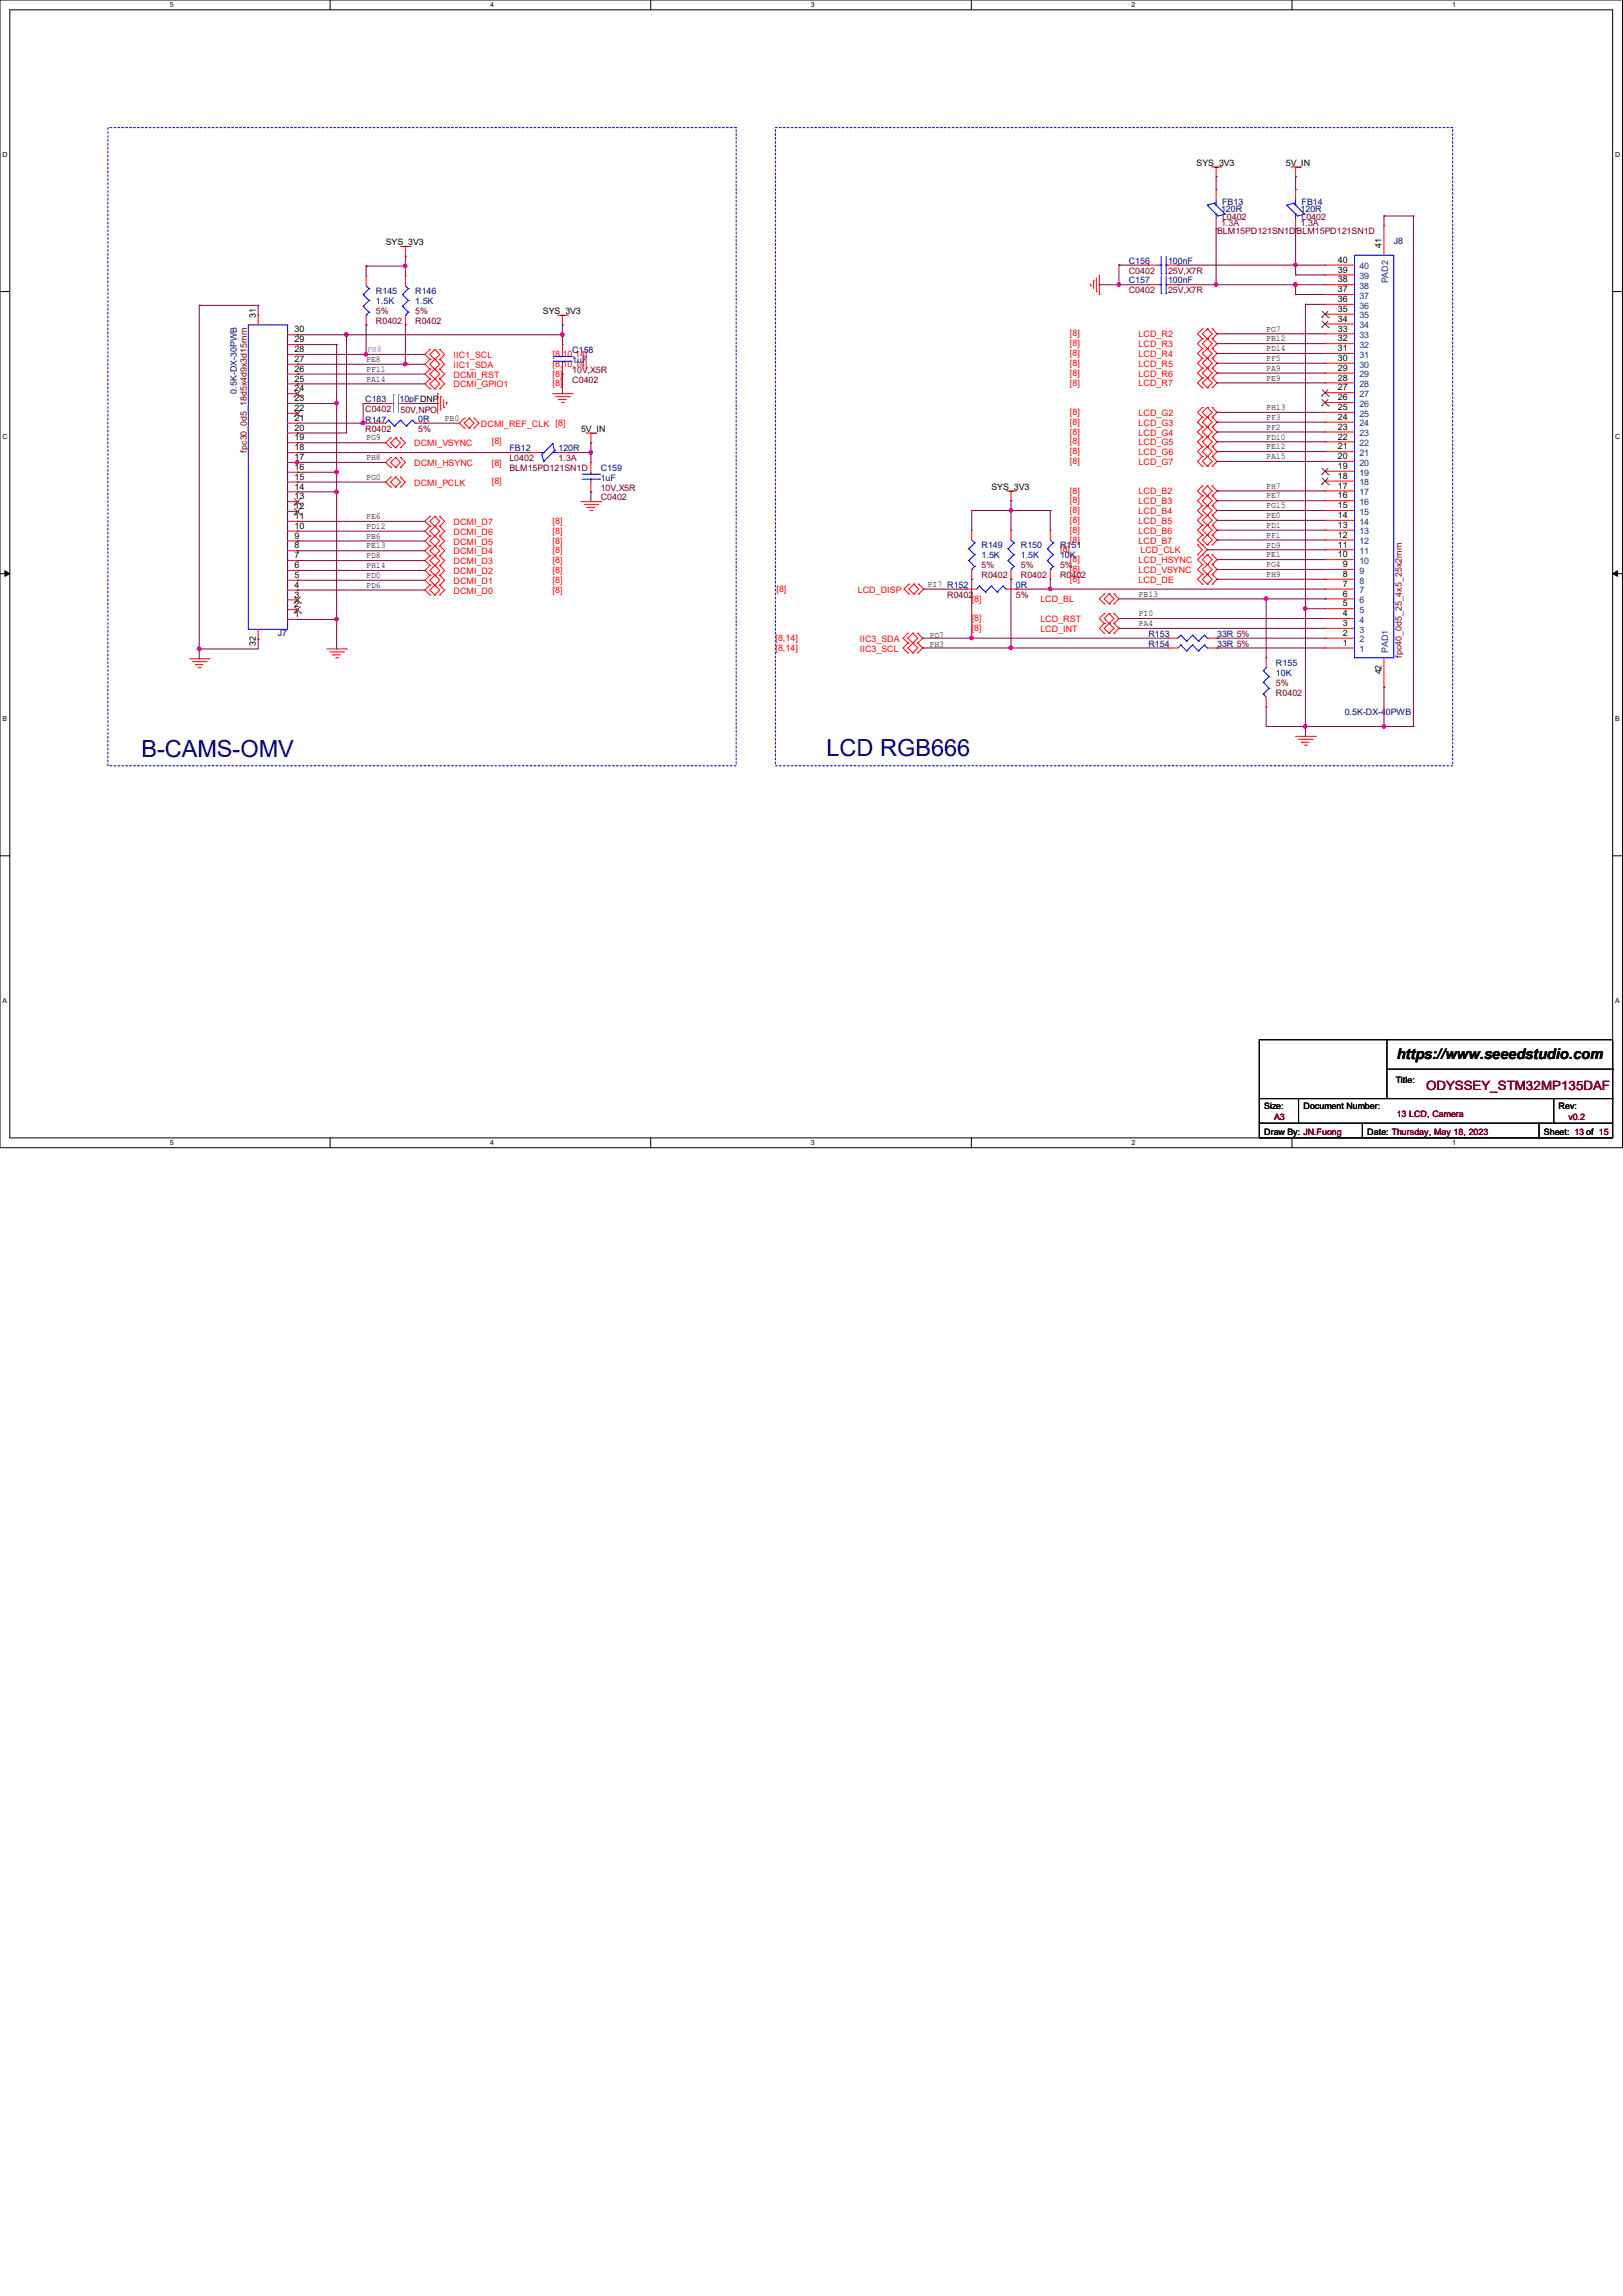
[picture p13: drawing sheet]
<svg xmlns="http://www.w3.org/2000/svg" width="210mm" height="297mm" viewBox="0 0 210 297" stroke-linecap="round" stroke-linejoin="round" font-family="sans-serif">
<defs><g id="words">
<g font-size="3" fill="#000080">
<text x="18.3" y="97.9">B-CAMS-OMV</text>
<text x="106.9" y="97.7">LCD RGB666</text>
</g>
<text font-size="1.9" x="180.7" y="137">https://www.seeedstudio.com</text>
<text font-size="1.7" fill="#800000" x="184.5" y="141.1">ODYSSEY_STM32MP135DAF</text>
<g font-size="1.1">
<text x="154.8" y="21.4">SYS_3V3</text>
<text x="166.4" y="21.4">5V_IN</text>
<text x="49.9" y="31.7">SYS_3V3</text>
<text x="173.1" y="35.3">39</text>
<text x="173.1" y="34">40</text>
<text x="178.8" y="32.1" transform="rotate(-90 178.8 32.1)">41</text>
<text x="33.1" y="41.1" transform="rotate(-90 33.1 41.1)">31</text>
<text x="70.2" y="40.6">SYS_3V3</text>
<text x="173.1" y="41.6">34</text>
<text x="173.1" y="40.3">35</text>
<text x="173.1" y="39.1">36</text>
<text x="173.1" y="37.8">37</text>
<text x="173.1" y="36.5">38</text>
<text x="38.1" y="46.8">27</text>
<text x="38.1" y="45.6">28</text>
<text x="38.1" y="44.3">29</text>
<text x="38.1" y="43">30</text>
<text x="47.4" y="46.8">PE8</text>
<text x="163.8" y="42.9">PG7</text>
<text x="163.8" y="44.2">PB12</text>
<text x="163.8" y="45.4">PD14</text>
<text x="163.8" y="46.7">PF5</text>
<text x="163.8" y="48">PA9</text>
<text x="173.1" y="48">29</text>
<text x="173.1" y="46.7">30</text>
<text x="173.1" y="45.4">31</text>
<text x="173.1" y="44.2">32</text>
<text x="173.1" y="42.9">33</text>
<text x="38.1" y="49.4">25</text>
<text x="38.1" y="48.1">26</text>
<text x="38.1" y="53.2">22</text>
<text x="38.1" y="51.9">23</text>
<text x="38.1" y="50.6">24</text>
<text x="47.4" y="48.1">PF11</text>
<text x="47.4" y="49.4">PA14</text>
<text x="163.8" y="49.2">PE9</text>
<text x="163.8" y="53">PH13</text>
<text x="173.1" y="53">25</text>
<text x="173.1" y="51.8">26</text>
<text x="173.1" y="50.5">27</text>
<text x="173.1" y="49.2">28</text>
<text x="38.1" y="59.5">17</text>
<text x="38.1" y="57">19</text>
<text x="38.1" y="55.7">20</text>
<text x="38.1" y="54.4">21</text>
<text x="38.1" y="58.3">18</text>
<text x="47.4" y="59.5">PH8</text>
<text x="47.4" y="57">PG9</text>
<text x="57.5" y="54.4">PB0</text>
<text x="75.2" y="55.8">5V_IN</text>
<text x="163.8" y="54.3">PF3</text>
<text x="163.8" y="56.9">PD10</text>
<text x="163.8" y="58.1">PE12</text>
<text x="163.8" y="55.6">PF2</text>
<text x="163.8" y="59.4">PA15</text>
<text x="173.1" y="59.4">20</text>
<text x="173.1" y="58.1">21</text>
<text x="173.1" y="56.9">22</text>
<text x="173.1" y="55.6">23</text>
<text x="173.1" y="54.3">24</text>
<text x="38.1" y="65.9">12</text>
<text x="38.1" y="64.6">13</text>
<text x="38.1" y="63.3">14</text>
<text x="38.1" y="62.1">15</text>
<text x="38.1" y="60.8">16</text>
<text x="47.4" y="62.1">PG0</text>
<text x="128.3" y="63.3">SYS_3V3</text>
<text x="163.8" y="64.5">PE7</text>
<text x="163.8" y="65.7">PG15</text>
<text x="163.8" y="63.2">PH7</text>
<text x="173.1" y="65.7">15</text>
<text x="173.1" y="64.5">16</text>
<text x="173.1" y="63.2">17</text>
<text x="173.1" y="61.9">18</text>
<text x="173.1" y="60.7">19</text>
<text x="38.1" y="71">8</text>
<text x="38.1" y="69.7">9</text>
<text x="38.1" y="68.4">10</text>
<text x="38.1" y="67.1">11</text>
<text x="47.4" y="68.4">PD12</text>
<text x="47.4" y="71">PE13</text>
<text x="47.4" y="67.1">PE6</text>
<text x="47.4" y="69.7">PB6</text>
<text x="163.8" y="68.3">PD1</text>
<text x="163.8" y="67">PE0</text>
<text x="163.8" y="69.6">PF1</text>
<text x="163.8" y="70.8">PD9</text>
<text x="173.1" y="70.8">11</text>
<text x="173.1" y="69.6">12</text>
<text x="173.1" y="68.3">13</text>
<text x="173.1" y="67">14</text>
<text x="38.1" y="77.3">3</text>
<text x="38.1" y="74.8">5</text>
<text x="38.1" y="72.2">7</text>
<text x="38.1" y="73.5">6</text>
<text x="38.1" y="76">4</text>
<text x="47.4" y="76">PD6</text>
<text x="47.4" y="74.8">PD0</text>
<text x="47.4" y="72.2">PD8</text>
<text x="47.4" y="73.5">PH14</text>
<text x="120" y="75.9">PI7 R152</text>
<text x="147.3" y="77.2">PB13</text>
<text x="163.8" y="74.6">PH9</text>
<text x="163.8" y="72.1">PE1</text>
<text x="163.8" y="73.4">PG4</text>
<text x="173.1" y="72.1">10</text>
<text x="173.7" y="77.2">6</text>
<text x="173.7" y="75.9">7</text>
<text x="173.7" y="74.6">8</text>
<text x="173.7" y="73.4">9</text>
<text x="33.1" y="83.6" transform="rotate(-90 33.1 83.6)">32</text>
<text x="38.1" y="79.8">1</text>
<text x="38.1" y="78.6">2</text>
<text x="120.3" y="83.7">PH3</text>
<text x="120.3" y="82.5">PD7</text>
<text x="147.3" y="79.7">PI0</text>
<text x="147.3" y="81">PA4</text>
<text x="173.7" y="83.5">1</text>
<text x="173.7" y="82.3">2</text>
<text x="173.7" y="81">3</text>
<text x="173.7" y="79.7">4</text>
<text x="173.7" y="78.4">5</text>
<text x="178.8" y="87.2" transform="rotate(-90 178.8 87.2)">42</text>
<text x="163.6" y="143.5">Size:</text>
<text x="168.7" y="143.5">Document Number:</text>
<text x="180.6" y="140">Title:</text>
<text x="201.7" y="143.5">Rev:</text>
<text x="163.6" y="146.8">Draw By: JN.Fuong</text>
<text x="176.9" y="146.8">Date: Thursday, May 18, 2023</text>
<text x="199.8" y="146.8">Sheet: 13 of 15</text>
</g>
<g font-size="1.1" fill="#000080">
<text x="158" y="27.4">120R</text>
<text x="158.1" y="26.5">FB13</text>
<text x="168.3" y="27.4">120R</text>
<text x="168.4" y="26.5">FB14</text>
<text x="146" y="34.1">C156</text>
<text x="151.1" y="34.1">100nF</text>
<text x="180.3" y="31.6">J8</text>
<text x="48.6" y="38.1">R145</text>
<text x="48.6" y="39.3">1.5K</text>
<text x="53.7" y="38.1">R146</text>
<text x="53.7" y="39.3">1.5K</text>
<text x="146" y="36.7">C157</text>
<text x="151.1" y="36.7">100nF</text>
<text x="74" y="45.7">C158</text>
<text x="74" y="46.9">1uF</text>
<text x="30.6" y="50.9" transform="rotate(-90 30.6 50.9)">0.5K-DX-30PWB</text>
<text x="47.2" y="52">C183</text>
<text x="51.7" y="52">10pFDNP</text>
<text x="47.2" y="54.7">R147</text>
<text x="54.1" y="54.6">0R</text>
<text x="65.9" y="58.4">FB12</text>
<text x="72.3" y="58.4">120R</text>
<text x="77.7" y="60.9">C159</text>
<text x="77.7" y="62.2">1uF</text>
<text x="127" y="71">R149</text>
<text x="132.1" y="71">R150</text>
<text x="137.2" y="71">R151</text>
<text x="127" y="72.2">1.5K</text>
<text x="131.4" y="76">0R</text>
<text x="132.1" y="72.2">1.5K</text>
<text x="137.2" y="72.2">10K</text>
<text x="35.9" y="82.3">J7</text>
<text x="148.6" y="82.4">R153</text>
<text x="148.6" y="83.7">R154</text>
<text x="157.5" y="82.4">33R 5%</text>
<text x="157.5" y="83.7">33R 5%</text>
<text x="165.1" y="86.2">R155</text>
<text x="165.1" y="87.5">10K</text>
<text x="174" y="92.5">0.5K-DX-4</text>
<text x="179.3" y="92.5">0PWB</text>
</g>
<g font-size="1.1" fill="#800040">
<text x="158" y="29.3">1.3A</text>
<text x="168.3" y="29.3">1.3A</text>
<text x="72.3" y="59.6">1.3A</text>
</g>
<g font-size="1.1" fill="#800000">
<text x="158.1" y="28.4">L0402</text>
<text x="168.4" y="28.4">L0402</text>
<text x="146" y="35.4">C0402</text>
<text x="151.1" y="35.4">25V,X7R</text>
<text x="157.5" y="30.3">BLM15PD121SN1D</text>
<text x="167.8" y="30.3">BLM15PD121SN1D</text>
<text x="48.6" y="40.6">5%</text>
<text x="48.6" y="41.9">R0402</text>
<text x="53.7" y="40.6">5%</text>
<text x="53.7" y="41.9">R0402</text>
<text x="146" y="37.9">C0402</text>
<text x="151.1" y="37.9">25V,X7R</text>
<text x="47.2" y="53.3">C0402</text>
<text x="51.8" y="53.4">50V,NPO</text>
<text x="74" y="49.5">C0402</text>
<text x="74" y="48.2">10V,X5R</text>
<text x="31.9" y="58.5" transform="rotate(-90 31.9 58.5)">fpc30_0d5_18d5x4d9x3d15mm</text>
<text x="47.2" y="55.8">R0402</text>
<text x="54.1" y="55.8">5%</text>
<text x="65.9" y="59.6">L0402</text>
<text x="65.9" y="60.9">BLM15PD121SN1D</text>
<text x="77.7" y="64.7">C0402</text>
<text x="77.7" y="63.5">10V,X5R</text>
<text x="122.6" y="77.3">R0402</text>
<text x="127" y="73.5">5%</text>
<text x="127" y="74.8">R0402</text>
<text x="131.4" y="77.3">5%</text>
<text x="132.1" y="73.5">5%</text>
<text x="132.1" y="74.8">R0402</text>
<text x="137.2" y="73.5">5%</text>
<text x="137.2" y="74.8">R0402</text>
<text x="165.1" y="88.7">5%</text>
<text x="181.4" y="85.1" transform="rotate(-90 181.4 85.1)">fpc40_0d5_25_4x5_25x2mm</text>
<text x="165.1" y="90">R0402</text>
<text x="164.8" y="144.9">A3</text>
<text x="180.7" y="144.5">13 LCD, Camera</text>
<text x="202.9" y="144.9">v0.2</text>
</g>
<g font-size="1.1" fill="#004080">
<text x="175.9" y="34.8">40</text>
<text x="175.9" y="41.2">35</text>
<text x="175.9" y="39.9">36</text>
<text x="175.9" y="38.7">37</text>
<text x="175.9" y="37.4">38</text>
<text x="175.9" y="36.1">39</text>
<text x="179.6" y="36.7" transform="rotate(-90 179.6 36.7)">PAD2</text>
<text x="175.9" y="47.5">30</text>
<text x="175.9" y="46.3">31</text>
<text x="175.9" y="45">32</text>
<text x="175.9" y="43.7">33</text>
<text x="175.9" y="42.5">34</text>
<text x="175.9" y="53.9">25</text>
<text x="175.9" y="52.6">26</text>
<text x="175.9" y="51.4">27</text>
<text x="175.9" y="50.1">28</text>
<text x="175.9" y="48.8">29</text>
<text x="175.9" y="59">21</text>
<text x="175.9" y="57.7">22</text>
<text x="175.9" y="56.4">23</text>
<text x="175.9" y="55.2">24</text>
<text x="175.9" y="65.3">16</text>
<text x="175.9" y="64.1">17</text>
<text x="175.9" y="62.8">18</text>
<text x="175.9" y="61.5">19</text>
<text x="175.9" y="60.2">20</text>
<text x="175.9" y="71.7">11</text>
<text x="175.9" y="70.4">12</text>
<text x="175.9" y="69.1">13</text>
<text x="175.9" y="67.9">14</text>
<text x="175.9" y="66.6">15</text>
<text x="175.9" y="72.9">10</text>
<text x="175.9" y="76.8">7</text>
<text x="175.9" y="75.5">8</text>
<text x="175.9" y="74.2">9</text>
<text x="175.9" y="83.1">2</text>
<text x="175.9" y="81.8">3</text>
<text x="175.9" y="80.6">4</text>
<text x="175.9" y="79.3">5</text>
<text x="175.9" y="78">6</text>
<text x="175.9" y="84.4">1</text>
<text x="179.6" y="84.5" transform="rotate(-90 179.6 84.5)">PAD1</text>
</g>
<text font-size="1.1" fill="#8000ff" x="47.5" y="45.6">PB8</text>
<g font-size="1.1" fill="#f00">
<text x="58.7" y="46.3">IIC1_SCL</text>
<text x="58.7" y="47.6">IIC1_SDA</text>
<text x="71.5" y="46.2">[8,10,14]</text>
<text x="71.5" y="47.5">[8,10,14]</text>
<text x="138.4" y="43.5">[8]</text>
<text x="138.4" y="44.8">[8]</text>
<text x="138.4" y="46.1">[8]</text>
<text x="138.4" y="47.3">[8]</text>
<text x="147.3" y="43.6">LCD_R2</text>
<text x="147.3" y="44.9">LCD_R3</text>
<text x="147.3" y="46.2">LCD_R4</text>
<text x="147.3" y="47.5">LCD_R5</text>
<text x="58.7" y="48.9">DCMI_RST</text>
<text x="58.7" y="50.1">DCMI_GPIO1</text>
<text x="71.5" y="48.7">[8]</text>
<text x="71.5" y="50">[8]</text>
<text x="138.4" y="48.6">[8]</text>
<text x="138.4" y="49.9">[8]</text>
<text x="138.4" y="53.7">[8]</text>
<text x="147.3" y="48.7">LCD_R6</text>
<text x="147.3" y="50">LCD_R7</text>
<text x="147.3" y="53.8">LCD_G2</text>
<text x="53.6" y="57.7">DCMI_VSYNC</text>
<text x="62.2" y="55.2">DCMI_REF_CLK [8]</text>
<text x="63.6" y="57.5">[8]</text>
<text x="138.4" y="54.9">[8]</text>
<text x="138.4" y="56.2">[8]</text>
<text x="138.4" y="57.5">[8]</text>
<text x="138.4" y="58.8">[8]</text>
<text x="147.3" y="55.1">LCD_G3</text>
<text x="147.3" y="56.3">LCD_G4</text>
<text x="147.3" y="57.6">LCD_G5</text>
<text x="147.3" y="58.9">LCD_G6</text>
<text x="53.6" y="62.8">DCMI_PCLK</text>
<text x="53.6" y="60.3">DCMI_HSYNC</text>
<text x="63.6" y="62.6">[8]</text>
<text x="63.6" y="60.3">[8]</text>
<text x="138.4" y="60">[8]</text>
<text x="138.4" y="63.8">[8]</text>
<text x="138.4" y="65.1">[8]</text>
<text x="147.3" y="60.2">LCD_G7</text>
<text x="147.3" y="64">LCD_B2</text>
<text x="147.3" y="65.2">LCD_B3</text>
<text x="58.7" y="67.9">DCMI_D7</text>
<text x="58.7" y="69.2">DCMI_D6</text>
<text x="58.7" y="70.4">DCMI_D5</text>
<text x="58.7" y="71.7">DCMI_D4</text>
<text x="71.5" y="67.8">[8]</text>
<text x="71.5" y="69">[8]</text>
<text x="71.5" y="70.3">[8]</text>
<text x="71.5" y="71.6">[8]</text>
<text x="137.2" y="71.5">[8]</text>
<text x="138.4" y="66.4">[8]</text>
<text x="138.4" y="67.6">[8]</text>
<text x="138.4" y="68.9">[8]</text>
<text x="138.4" y="70.2">[8]</text>
<text x="147.3" y="66.5">LCD_B4</text>
<text x="147.3" y="67.8">LCD_B5</text>
<text x="147.3" y="69">LCD_B6</text>
<text x="147.3" y="70.3">LCD_B7</text>
<text x="147.6" y="71.6">LCD_CLK</text>
<text x="58.7" y="73">DCMI_D3</text>
<text x="58.7" y="74.3">DCMI_D2</text>
<text x="58.7" y="75.5">DCMI_D1</text>
<text x="58.7" y="76.8">DCMI_D0</text>
<text x="71.5" y="72.9">[8]</text>
<text x="71.5" y="74.1">[8]</text>
<text x="71.5" y="75.4">[8]</text>
<text x="71.5" y="76.7">[8]</text>
<text x="100.5" y="76.5">[8]</text>
<text x="111" y="76.7">LCD_DISP</text>
<text x="125.7" y="77.8">[</text>
<text x="126.1" y="77.8">8]</text>
<text x="134.6" y="77.9">LCD_BL</text>
<text x="138.4" y="72.7">[8]</text>
<text x="138.4" y="74">[8]</text>
<text x="138.4" y="75.3">[8]</text>
<text x="147.3" y="72.9">LCD_HSYNC</text>
<text x="147.3" y="74.1">LCD_VSYNC</text>
<text x="147.3" y="75.4">LCD_DE</text>
<text x="100.3" y="82.9">[</text>
<text x="100.7" y="82.9">8,14]</text>
<text x="111.3" y="83">IIC3_SDA</text>
<text x="125.7" y="80.3">[</text>
<text x="125.7" y="81.6">[</text>
<text x="126.1" y="80.3">8]</text>
<text x="126.1" y="81.6">8]</text>
<text x="134.6" y="80.5">LCD_RST</text>
<text x="134.6" y="81.7">LCD_INT</text>
<text x="100.3" y="84.2">[</text>
<text x="100.7" y="84.2">8,14]</text>
<text x="111.3" y="84.3">IIC3_SCL</text>
</g>
<g font-size=".9">
<text x="22" y=".9">5</text>
<text x="63.4" y=".9">4</text>
<text x="104.9" y=".9">3</text>
<text x="146.4" y=".9">2</text>
<text x="187.9" y=".9">1</text>
<text x=".3" y="20.3">D</text>
<text x="209" y="20.3">D</text>
<text x=".3" y="56.7">C</text>
<text x="209" y="56.7">C</text>
<text x=".3" y="93.2">B</text>
<text x="209" y="93.2">B</text>
<text x=".3" y="129.7">A</text>
<text x="209" y="129.7">A</text>
<text x="22" y="148.1">5</text>
<text x="63.4" y="148.1">4</text>
<text x="104.9" y="148.1">3</text>
<text x="146.4" y="148.1">2</text>
<text x="187.9" y="148.1">1</text>
</g>
</g></defs>
<g fill="none" stroke="#000" stroke-width=".13">
<path d="M0 0h209.9v148.5h-209.9zM1.3 1.3h207.4v145.9h-207.4zM42.7 0v1.3M84.2 0v1.3M125.7 0v1.3M167.2 0v1.3M0 37.7h1.3M208.7 37.7h1.2M0 74.2h1.3M.6 73.8l.7 .4-.7 .3zM208.7 74.2l.6-.4v.7zM208.7 74.2h1.2"/>
<path d="M0 110.7h1.3M208.7 110.7h1.2M162.9 134.5h45.8v12.7h-45.8zM179.5 134.5h.1M179.5 134.5v7.6M179.5 138.3h29.2M208.7 138.3h.1M42.7 147.2v1.3M84.2 147.2v1.3M125.7 147.2v1.3M162.9 145.3h.1M162.9 145.3h45.8"/>
<path d="M162.9 142.1h45.8M167.2 147.2v1.3M168 145.3h.1M168 142.1v3.2M176.3 147.2h.1M176.3 145.3v1.9M199.1 147.2h.1M199.1 145.3v1.9M201 145.3h.1M201 142.1v3.2M208.7 142.1h.1"/>
</g>
<path d="M.6 73.8l.7 .4-.7 .3zM208.7 74.2l.6-.4v.7z" fill="#000"/>
<path d="M14 16.5h81.2v82.6h-81.2zM100.3 16.5h87.7v82.6h-87.7z" fill="none" stroke="#00f" stroke-width=".13" stroke-dasharray=".3 .3"/>
<g fill="none" stroke="#f00" stroke-width=".13">
<path d="M47.4 35.7h.1M47.4 35.7v1.3M51.8 31.9h1.3M52.5 33.1h.1M52.5 35.7h.1M52.5 31.9v1.2M52.5 35.7v1.3M53.1 31.9h.1M141.1 37h.1M141.1 36.7v.3M141.5 36.3h.1M141.5 36.3v1"/>
<path d="M141.9 37.7h.1M141.9 35.9v1.8M142.2 38.1h.1M142.2 35.6v2.5M148.6 34.3h.1M148.6 36.8h.1M148.6 34.3h1.3M148.6 36.8h1.3M151.1 34.3h1.3M151.1 36.8h1.3M152.4 34.3h.1M152.4 36.8h.1"/>
<path d="M156.7 21.6h1.3M157.4 22.9h.1M157.4 29.6h.1M157.4 24.5h.1M157.4 21.6v1.3M157.4 24.5v1.3M157.4 28.3v1.3M158 21.6h.1M167 21.6h1.3M167.6 22.9h.1M167.6 29.6h.1M167.6 24.5h.1"/>
<path d="M167.6 21.6v1.3M167.6 24.5v1.3M167.6 28.3v1.3M168.3 21.6h.1M171.4 39.4h.1M171.4 38.1h.1M171.4 36.8h.1M171.4 35.6h.1M171.4 34.3h.1M171.4 34.3h3.9M171.4 36.8h3.9M171.4 39.4h3.9"/>
<path d="M171.4 38.1h3.9M171.4 35.6h3.9M179.1 29.2h.1M179.1 29.2v3.8M33.4 40.8h.1M33.4 40.8v1.2M37.2 50.9h1.3M37.2 56h1.3M37.2 52.2h1.3M37.2 58.5h1.3M37.2 49.7h1.3M37.2 48.4h1.3"/>
<path d="M37.2 59.8h1.3M37.2 57.3h1.3M37.2 54.7h1.3M37.2 53.5h1.3M37.2 47.1h1.3M37.2 45.8h1.3M37.2 44.6h1.3M37.2 43.3h1.3M38.5 49.7h.1M38.5 48.4h.1M38.5 59.8h.1M38.5 57.3h.1"/>
<path d="M38.5 56h.1M38.5 54.7h.1M38.5 58.5h.1M38.5 53.5h.1M38.5 52.2h.1M38.5 50.9h.1M38.5 47.1h.1M38.5 45.8h.1M38.5 44.6h.1M38.5 43.3h.1M47.4 42h.1M47.4 40.8v1.2"/>
<path d="M48.6 54.7h.1M48.6 54.7h1.3M49.4 52.2h.1M49.4 52.2h1.3M50.5 59.2h.1M50.5 56.6h.1M50.5 57.9h.1M50.5 56.6l-.6 .7 .6 .6M50.5 59.2l-.6 .6 .6 .7M51.2 59.2h.1M51.2 57.9h.1M51.2 56.6h.1"/>
<path d="M51.2 59.2l-.7 .6 .7 .7M51.2 59.2l.6 .6-.6 .7M51.2 56.6l-.7 .7 .7 .6M51.2 56.6l.6 .7-.6 .6M51.8 59.2h.1M51.8 56.6h.1M51.8 57.9h.1M51.8 59.2l.7 .6-.7 .7M51.8 56.6l.7 .7-.7 .6M51.9 52.2h1.3M52.5 42h.1M52.5 40.8v1.2"/>
<path d="M53.2 52.2h.1M53.7 54.7h1.3M55 54.7h.1M55.6 45.2h.1M55.6 46.5h.1M55.6 47.8h.1M55.6 49h.1M55.6 50.3h.1M55.6 45.2l-.6 .6 .6 .7M55.6 47.8l-.6 .6 .6 .6M55.6 46.5l-.6 .6 .6 .7M55.6 49l-.6 .7 .6 .6"/>
<path d="M56.3 46.5h.1M56.3 45.2h.1M56.3 47.8h.1M56.3 49h.1M56.3 50.3h.1M56.3 45.2l-.7 .6 1.3 1.3-1.3 1.3 1.3 1.3-.6 .6M56.3 45.2l.6 .6-1.3 1.3 1.3 1.3-1.3 1.3 .7 .6M56.6 50.9h.1M56.6 50.9v2.6M56.9 45.2h.1M56.9 46.5h.1M56.9 47.8h.1"/>
<path d="M56.9 49h.1M56.9 50.3h.1M56.9 47.8l.6 .6-.6 .6M56.9 45.2l.6 .6-.6 .7M56.9 49l.6 .7-.6 .6M56.9 46.5l.6 .6-.6 .7M57 51.3h.1M57 51.3v1.8M57.4 52.7h.1M57.4 51.7v1M57.8 52.1h.1M57.8 52.1v.2"/>
<path d="M60.1 54.1h.1M60.1 55.4h.1M60.1 54.1l-.7 .6 .7 .7M60.7 55.4h.1M60.7 54.1h.1M60.7 54.1l.6 .6-.6 .7M60.7 54.1l-.6 .6 .6 .7M61.3 54.1h.1M61.3 55.4h.1M61.3 54.1l.7 .6-.7 .7M68.5 58.5h.1M68.5 58.5h1.2"/>
<path d="M71.5 50.9h2.5M71.9 51.3h1.8M72.1 40.8h1.3M72.3 51.7h.1M72.3 51.7h1M72.3 58.5h1.2M72.6 52.1h.3M72.8 42h.1M72.8 44.6h.1M72.8 48.4h.1M72.8 40.8v1.2M72.8 44.6v1.2"/>
<path d="M72.8 47.1v1.3M72.9 52.1h.1M73.4 40.8h.1M73.5 58.5h.1M73.7 51.3h.1M74 50.9h.1M75.8 56h1.3M76.5 57.3h.1M76.5 59.8h.1M76.5 56v1.3M76.5 59.8v1.3M77.1 56h.1"/>
<path d="M155.6 42.5h.1M155.6 43.8h.1M155.6 45.1h.1M155.6 46.4h.1M155.6 47.6h.1M155.6 48.9h.1M155.6 50.2h.1M155.6 52.7h.1M155.6 54h.1M155.6 55.2h.1M155.6 56.5h.1M155.6 57.8h.1"/>
<path d="M155.6 59.1h.1M155.6 42.5l-.7 .7 .7 .6M155.6 45.1l-.7 .6 .7 .7M155.6 43.8l-.7 .6 .7 .7M155.6 46.4l-.7 .6 .7 .6M155.6 47.6l-.7 .7 .7 .6M155.6 48.9l-.7 .6 .7 .7M155.6 52.7l-.7 .6 .7 .7M155.6 55.2l-.7 .7 .7 .6M155.6 54l-.7 .6 .7 .6M155.6 56.5l-.7 .6 .7 .7M155.6 57.8l-.7 .6 .7 .7"/>
<path d="M155.6 59.1l-.7 .6 .7 .6M156.2 43.8h.1M156.2 42.5h.1M156.2 45.1h.1M156.2 46.4h.1M156.2 47.6h.1M156.2 48.9h.1M156.2 50.2h.1M156.2 54h.1M156.2 52.7h.1M156.2 55.2h.1M156.2 56.5h.1"/>
<path d="M156.2 57.8h.1M156.2 59.1h.1M156.2 42.5l-.6 .7 1.2 1.2-1.2 1.3 1.2 1.3-1.2 1.3 1.2 1.2-.6 .7M156.2 42.5l.6 .7-1.2 1.2 1.2 1.3-1.2 1.3 1.2 1.3-1.2 1.2 .6 .7M156.2 52.7l-.6 .6 1.2 1.3-1.2 1.3 1.2 1.2-1.2 1.3 1.2 1.3-.6 .6M156.2 52.7l.6 .6-1.2 1.3 1.2 1.3-1.2 1.2 1.2 1.3-1.2 1.3 .6 .6M156.8 42.5h.1M156.8 43.8h.1M156.8 45.1h.1M156.8 46.4h.1M156.8 47.6h.1M156.8 48.9h.1"/>
<path d="M156.8 50.2h.1M156.8 52.7h.1M156.8 54h.1M156.8 55.2h.1M156.8 56.5h.1M156.8 57.8h.1M156.8 59.1h.1M156.8 45.1l.7 .6-.7 .7M156.8 42.5l.7 .7-.7 .6M156.8 46.4l.7 .6-.7 .6M156.8 43.8l.7 .6-.7 .7M156.8 47.6l.7 .7-.7 .6"/>
<path d="M156.8 48.9l.7 .6-.7 .7M156.8 52.7l.7 .6-.7 .7M156.8 56.5l.7 .6-.7 .7M156.8 54l.7 .6-.7 .6M156.8 57.8l.7 .6-.7 .7M156.8 55.2l.7 .7-.7 .6M156.8 59.1l.7 .6-.7 .6M171.4 59.7h.1M171.4 58.4h.1M171.4 57.1h.1M171.4 55.9h.1M171.4 54.6h.1"/>
<path d="M171.4 53.3h.1M171.4 52.1h.1M171.4 50.8h.1M171.4 49.5h.1M171.4 48.3h.1M171.4 47h.1M171.4 45.7h.1M171.4 44.4h.1M171.4 43.2h.1M171.4 41.9h.1M171.4 40.6h.1M171.4 52.1h3.9"/>
<path d="M171.4 59.7h3.9M171.4 58.4h3.9M171.4 57.1h3.9M171.4 55.9h3.9M171.4 54.6h3.9M171.4 53.3h3.9M171.4 50.8h3.9M171.4 49.5h3.9M171.4 48.3h3.9M171.4 47h3.9M171.4 45.7h3.9M171.4 44.4h3.9"/>
<path d="M171.4 43.2h3.9M171.4 41.9h3.9M171.4 40.6h3.9M37.2 64.9h1.3M37.2 77.6h1.3M37.2 75.1h1.3M37.2 72.5h1.3M37.2 71.2h1.3M37.2 73.8h1.3M37.2 76.3h1.3M37.2 78.9h1.3M37.2 70h1.3"/>
<path d="M37.2 68.7h1.3M37.2 67.4h1.3M37.2 66.2h1.3M37.2 63.6h1.3M37.2 62.4h1.3M37.2 61.1h1.3M38.5 77.6h.1M38.5 75.1h.1M38.5 72.5h.1M38.5 71.2h.1M38.5 73.8h.1M38.5 76.3h.1"/>
<path d="M38.5 78.9h.1M38.5 70h.1M38.5 68.7h.1M38.5 67.4h.1M38.5 66.2h.1M38.5 64.9h.1M38.5 63.6h.1M38.5 62.4h.1M38.5 61.1h.1M50.5 61.7h.1M50.5 63h.1M50.5 60.5h.1"/>
<path d="M50.5 61.7l-.6 .7 .6 .6M51.2 63h.1M51.2 61.7h.1M51.2 60.5h.1M51.2 61.7l-.7 .7 .7 .6M51.2 61.7l.6 .7-.6 .6M51.8 61.7h.1M51.8 63h.1M51.8 60.5h.1M51.8 61.7l.7 .7-.7 .6M55.6 66.8h.1M55.6 68.1h.1"/>
<path d="M55.6 69.3h.1M55.6 70.6h.1M55.6 71.9h.1M55.6 73.2h.1M55.6 74.4h.1M55.6 75.7h.1M55.6 77h.1M55.6 66.8l-.6 .6 .6 .7M55.6 69.3l-.6 .7 .6 .6M55.6 68.1l-.6 .6 .6 .6M55.6 70.6l-.6 .6 .6 .7M55.6 71.9l-.6 .6 .6 .7"/>
<path d="M55.6 73.2l-.6 .6 .6 .6M55.6 74.4l-.6 .7 .6 .6M55.6 75.7l-.6 .6 .6 .7M56.3 68.1h.1M56.3 66.8h.1M56.3 69.3h.1M56.3 70.6h.1M56.3 71.9h.1M56.3 73.2h.1M56.3 74.4h.1M56.3 75.7h.1M56.3 77h.1"/>
<path d="M56.3 66.8l-.7 .6 1.3 1.3-1.3 1.3 1.3 1.2-1.3 1.3 1.3 1.3-1.3 1.3 1.3 1.2-.6 .7M56.3 66.8l.6 .6-1.3 1.3 1.3 1.3-1.3 1.2 1.3 1.3-1.3 1.3 1.3 1.3-1.3 1.2 .7 .7M56.9 66.8h.1M56.9 68.1h.1M56.9 69.3h.1M56.9 70.6h.1M56.9 71.9h.1M56.9 73.2h.1M56.9 74.4h.1M56.9 75.7h.1M56.9 77h.1M56.9 69.3l.6 .7-.6 .6"/>
<path d="M56.9 66.8l.6 .6-.6 .7M56.9 70.6l.6 .6-.6 .7M56.9 68.1l.6 .6-.6 .6M56.9 73.2l.6 .6-.6 .6M56.9 74.4l.6 .7-.6 .6M56.9 71.9l.6 .6-.6 .7M56.9 75.7l.6 .6-.6 .7M75.2 64.9h2.5M75.6 65.3h1.7M75.9 65.7h.1M75.9 65.7h1.1M76.3 66h.3"/>
<path d="M76.5 63.6h.1M76.5 62.4v1.2M76.6 66h.1M77.3 65.3h.1M77.7 64.9h.1M117.6 75.6h.1M117.6 76.8h.1M117.6 75.6l-.6 .6 .6 .6M118.2 76.8h.1M118.2 75.6h.1M118.2 75.6l-.6 .6 .6 .6M118.2 75.6l.7 .6-.7 .6"/>
<path d="M118.9 75.6h.1M118.9 76.8h.1M118.9 75.6l.6 .6-.6 .6M125.1 76.2h.1M125.1 76.2h1.3M125.7 68.6h.1M125.7 74.9h.1M125.7 68.6v1.2M125.7 73.7v1.2M130.2 63.5h1.2M130.2 76.2h1.2M130.8 64.8h.1"/>
<path d="M130.8 68.6h.1M130.8 74.9h.1M130.8 63.5v1.3M130.8 68.6v1.2M130.8 73.7v1.2M131.4 63.5h.1M131.4 76.2h.1M135.9 68.6h.1M135.9 74.9h.1M135.9 68.6v1.2M135.9 73.7v1.2M142.9 76.8h.1"/>
<path d="M142.9 78.1h.1M142.9 79.4h.1M142.9 76.8l-.7 .7 .7 .6M142.9 79.4l-.7 .6 .7 .6M143.5 78.1h.1M143.5 76.8h.1M143.5 79.4h.1M143.5 76.8l-.6 .7 .6 .6M143.5 76.8l.6 .7-.6 .6M143.5 79.4l.6 .6-1.2 1.3 .6 .6M143.5 79.4l-.6 .6 1.2 1.3-.6 .6M144.1 76.8h.1"/>
<path d="M144.1 78.1h.1M144.1 79.4h.1M144.1 76.8l.7 .7-.7 .6M144.1 79.4l.7 .6-.7 .6M154.9 71.8h.1M154.9 70.5h.1M154.9 70.5l.7 .6-.7 .7M155.6 60.3h.1M155.6 62.9h.1M155.6 64.1h.1M155.6 65.4h.1M155.6 66.7h.1"/>
<path d="M155.6 67.9h.1M155.6 69.2h.1M155.6 70.5h.1M155.6 71.8h.1M155.6 73h.1M155.6 74.3h.1M155.6 75.6h.1M155.6 62.9l-.7 .6 .7 .6M155.6 65.4l-.7 .6 .7 .7M155.6 64.1l-.7 .7 .7 .6M155.6 66.7l-.7 .6 .7 .6M155.6 67.9l-.7 .7 .7 .6"/>
<path d="M155.6 69.2l-.7 .6 1.3 1.3-1.3 1.3 .7 .6M155.6 74.3l-.7 .6 .7 .7M155.6 73l-.7 .7 .7 .6M156.2 60.3h.1M156.2 64.1h.1M156.2 62.9h.1M156.2 65.4h.1M156.2 66.7h.1M156.2 67.9h.1M156.2 69.2h.1M156.2 70.5h.1M156.2 73h.1"/>
<path d="M156.2 71.8h.1M156.2 74.3h.1M156.2 75.6h.1M156.2 62.9l-.6 .6 1.2 1.3-1.2 1.2 1.2 1.3-1.2 1.3 1.2 1.2-.6 .7M156.2 62.9l.6 .6-1.2 1.3 1.2 1.2-1.2 1.3 1.2 1.3-1.2 1.2 .6 .7M156.2 71.8l.6 .6-1.2 1.3 1.2 1.2-.6 .7M156.2 71.8l-.6 .6 1.2 1.3-1.2 1.2 .6 .7M156.8 60.3h.1M156.8 62.9h.1M156.8 64.1h.1M156.8 65.4h.1M156.8 66.7h.1"/>
<path d="M156.8 67.9h.1M156.8 69.2h.1M156.8 70.5h.1M156.8 71.8h.1M156.8 73h.1M156.8 74.3h.1M156.8 75.6h.1M156.8 65.4l.7 .6-.7 .7M156.8 62.9l.7 .6-.7 .6M156.8 66.7l.7 .6-.7 .6M156.8 64.1l.7 .7-.7 .6M156.8 69.2l.7 .6-.7 .7"/>
<path d="M156.8 67.9l.7 .7-.7 .6M156.8 71.8l.7 .6-.7 .6M156.8 73l.7 .7-.7 .6M156.8 74.3l.7 .6-.7 .7M171.4 72.4h.1M171.4 71.1h.1M171.4 69.8h.1M171.4 68.6h.1M171.4 67.3h.1M171.4 66h.1M171.4 64.8h.1M171.4 63.5h.1"/>
<path d="M171.4 62.2h.1M171.4 61h.1M171.4 78.7h.1M171.4 77.5h.1M171.4 76.2h.1M171.4 74.9h.1M171.4 73.7h.1M171.4 66h3.9M171.4 63.5h3.9M171.4 76.2h3.9M171.4 72.4h3.9M171.4 71.1h3.9"/>
<path d="M171.4 69.8h3.9M171.4 68.6h3.9M171.4 67.3h3.9M171.4 64.8h3.9M171.4 62.2h3.9M171.4 61h3.9M171.4 78.7h3.9M171.4 77.5h3.9M171.4 74.9h3.9M171.4 73.7h3.9M24.5 85.2h2.6M24.9 85.6h1.8"/>
<path d="M25.3 86h.1M25.3 86h1M25.7 86.4h.2M25.9 86.4h.1M26.7 85.6h.1M27.1 85.2h.1M33.4 82.7h.1M33.4 81.4v1.3M37.2 80.1h1.3M38.5 80.1h.1M42.3 83.9h2.5M42.7 84.3h1.7"/>
<path d="M43.1 84.7h.1M43.1 84.7h1M43.4 85.1h.3M43.7 85.1h.1M44.4 84.3h.1M44.8 83.9h.1M117.5 81.9h.1M117.5 83.2h.1M117.5 84.5h.1M117.5 83.2l-.7 .6 .7 .7M117.5 81.9l-.7 .6 .7 .7M118.1 83.2h.1"/>
<path d="M118.1 81.9h.1M118.1 84.5h.1M118.1 81.9l-.6 .6 1.2 1.3-.6 .7M118.1 81.9l.6 .6-1.2 1.3 .6 .7M118.7 81.9h.1M118.7 83.2h.1M118.7 84.5h.1M118.7 83.2l.7 .6-.7 .7M118.7 81.9l.7 .6-.7 .7M142.9 80.6h.1M142.9 81.9h.1M142.9 80.6l-.7 .7 .7 .6"/>
<path d="M143.5 80.6h.1M143.5 81.9h.1M144.1 80.6h.1M144.1 81.9h.1M144.1 80.6l.7 .7-.7 .6M151.1 82.5h.1M151.1 83.8h.1M151.1 82.5h1.3M151.1 83.8h1.3M156.2 82.5h1.3M156.2 83.8h1.3M157.5 82.5h.1"/>
<path d="M157.5 83.8h.1M163.8 91.4h.1M163.8 85.1h.1M163.8 85.1v1.3M163.8 90.2v1.2M167.6 95.2h2.6M168 95.6h1.8M168.4 96h.1M168.4 96h1M168.8 96.4h.2M169 96.4h.1M169.8 95.6h.1"/>
<path d="M170.2 95.2h.1M171.4 83.8h.1M171.4 82.5h.1M171.4 81.3h.1M171.4 80h.1M171.4 82.5h3.9M171.4 83.8h3.9M171.4 81.3h3.9M171.4 80h3.9M179.1 88.9h.1M179.1 85.1v3.8"/>
</g>
<g fill="none" stroke="#00f" stroke-width=".13">
<path d="M47 38.1h.1M47 39.6h.1M47 38.1l.8 .8M47 39.6l.8 .8M47.4 37l.4 .3M47.8 37.3h.1M47.8 38.9h.1M47.8 37.3l-.8 .8M47.8 38.9l-.8 .7M52.1 38.1h.1M52.1 39.6h.1M52.1 38.1l.7 .8"/>
<path d="M52.1 39.6l.7 .8M52.5 37l.3 .3M52.8 37.3h.1M52.8 38.9h.1M52.8 37.3l-.7 .8M52.8 38.9l-.7 .7M149.9 34.3h.3M149.9 36.8h.3M150.2 34.3h.1M150.2 35.4h.1M150.2 36.8h.1M150.2 38h.1"/>
<path d="M150.2 33.1v2.3M150.2 35.7v2.3M150.9 35.4h.1M150.9 34.3h.1M150.9 38h.1M150.9 36.8h.1M150.9 33.1v2.3M150.9 35.7v2.3M150.9 34.3h.2M150.9 36.8h.2M156.2 26.5h.1M156.2 26.5l1.4 1.4 .9-.2"/>
<path d="M157.1 26.3h.1M157.1 26.3l1.4 1.4M157.1 26.3l-.9 .2M157.4 27.7h.1M157.4 26.5h.1M157.4 25.8v.7M157.4 27.7v.6M158.5 27.7h.1M166.5 26.5h.1M166.5 26.5l1.4 1.4 .9-.2M167.4 26.3h.1M167.4 26.3l1.4 1.4"/>
<path d="M167.4 26.3l-.9 .2M167.6 27.7h.1M167.6 26.5h.1M167.6 25.8v.7M167.6 27.7v.6M168.8 27.7h.1M175.3 33h5v52.1h-5zM32.1 42h5.1v39.4h-5.1zM47.4 40.8h.1M47.8 40.4h.1M47.8 40.4l-.4 .4M50.3 54.4h.1"/>
<path d="M50.3 54.4l-.4 .3M50.3 54.4l.8 .7M51.1 55.1h.1M51.8 54.4h.1M51.8 54.4l-.7 .7M51.8 54.4l.8 .7M52.5 40.8h.1M52.6 55.1h.1M52.8 40.4h.1M52.8 40.4l-.3 .4M53.3 54.4h.1M53.3 54.4l-.7 .7"/>
<path d="M53.3 54.4l.4 .3M53.7 54.7h.1M69.7 58.5h.7M70.4 59.7h.1M70.4 58.5h.1M71.5 57.4h.1M71.5 58.5h.1M71.5 57.4l-1.4 1.4 .3 .9M71.5 58.5h.8M71.5 57.4l.3 .9M71.6 46.1h2.3M71.6 46.7h2.3"/>
<path d="M71.8 58.3h.1M71.8 58.3l-1.4 1.4M72.8 46.7h.1M72.8 46.1h.1M72.8 45.8v.3M72.8 46.7v.4M73.9 46.1h.1M73.9 46.7h.1M75.3 61.3h2.3M75.3 62h2.3M76.5 62h.1M76.5 61.3h.1"/>
<path d="M76.5 61.1v.2M76.5 62v.4M77.6 61.3h.1M77.6 62h.1M125.3 71h.1M125.3 72.5h.1M125.3 71l.8 .8M125.3 72.5l.8 .8M125.7 73.7h.1M125.7 69.8l.4 .4M126.1 70.2h.1M126.1 71.8h.1"/>
<path d="M126.1 73.3h.1M126.1 70.2l-.8 .8M126.1 71.8l-.8 .7M126.1 73.3l-.4 .4M126.7 75.8h.1M126.7 75.8l-.3 .4M126.7 75.8l.8 .8M127.5 76.6h.1M128.3 75.8h.1M128.3 75.8l-.8 .8M128.3 75.8l.7 .8M129 76.6h.1"/>
<path d="M129.8 75.8h.1M129.8 75.8l-.8 .8M129.8 75.8l.4 .4M130.2 76.2h.1M130.4 71h.1M130.4 72.5h.1M130.4 71l.8 .8M130.4 72.5l.8 .8M130.8 73.7h.1M130.8 69.8l.4 .4M131.2 70.2h.1M131.2 71.8h.1"/>
<path d="M131.2 73.3h.1M131.2 70.2l-.8 .8M131.2 71.8l-.8 .7M131.2 73.3l-.4 .4M135.5 71h.1M135.5 72.5h.1M135.5 71l.8 .8M135.5 72.5l.8 .8M135.9 73.7h.1M135.9 69.8l.4 .4M136.3 70.2h.1M136.3 71.8h.1"/>
<path d="M136.3 73.3h.1M136.3 70.2l-.8 .8M136.3 71.8l-.8 .7M136.3 73.3l-.4 .4M152.8 82.2h.1M152.8 83.4h.1M152.8 82.2l-.4 .3M152.8 82.2l.7 .7M152.8 83.4l-.4 .4M152.8 83.4l.7 .8M153.5 82.9h.1M153.5 84.2h.1"/>
<path d="M154.3 82.2h.1M154.3 83.4h.1M154.3 82.2l-.8 .7M154.3 82.2l.8 .7M154.3 83.4l-.8 .8M154.3 83.4l.8 .8M155.1 82.9h.1M155.1 84.2h.1M155.8 82.2h.1M155.8 83.4h.1M155.8 82.2l-.7 .7M155.8 82.2l.4 .3"/>
<path d="M155.8 83.4l-.7 .8M155.8 83.4l.4 .4M156.2 82.5h.1M156.2 83.8h.1M163.4 89.8h.1M163.4 88.3h.1M163.4 86.7h.1M163.4 89.8l.4 .4M163.4 88.3l.8 .7M163.4 86.7l.8 .8M163.8 86.4h.1M163.8 86.4l-.4 .3"/>
<path d="M164.2 89h.1M164.2 87.5h.1M164.2 89l-.8 .8M164.2 87.5l-.8 .8"/>
</g>
<path d="M50.7 52.2h.2M50.9 51.1h.1M50.9 52.2h.1M50.9 51.1v2.2M51.6 52.2h.1M51.6 51.1h.1M51.6 52.2h.3M51.6 51.1v2.2" fill="none" stroke="#808080" stroke-width=".13"/>
<g fill="none" stroke="#804000" stroke-width=".13">
<path d="M38.1 53.9h.1M38.1 51.4h.1M38.1 53.1l.8 .8M38.1 50.5l.8 .9M38.9 53.1l-.8 .8M38.9 50.5l-.8 .9M38.9 53.9h.1M38.9 51.4h.1M171 52.5h.1M171 51.2h.1M171 42.3h.1M171 41.1h.1"/>
<path d="M171.1 51.7l.8 .8M171.1 50.4l.8 .8M171.1 41.5l.8 .8M171.1 40.3l.8 .8M171.8 51.7l-.8 .8M171.8 50.4l-.8 .8M171.8 41.5l-.8 .8M171.8 40.3l-.8 .8M171.9 52.5h.1M171.9 51.2h.1M171.9 42.3h.1M171.9 41.1h.1"/>
<path d="M38.1 78h.1M38.1 79.3h.1M38.1 66.6h.1M38.1 65.3h.1M38.1 77.2l.8 .8M38.1 78.5l.8 .8M38.1 65.8l.8 .8M38.1 64.5l.8 .8M38.9 77.2l-.8 .8M38.9 78.5l-.8 .8M38.9 65.8l-.8 .8M38.9 64.5l-.8 .8"/>
<path d="M38.9 78h.1M38.9 79.3h.1M38.9 66.6h.1M38.9 65.3h.1M171 62.7h.1M171 61.4h.1M171.1 61.8l.8 .9M171.1 60.6l.8 .8M171.8 61.8l-.8 .9M171.8 60.6l-.8 .8M171.9 62.7h.1M171.9 61.4h.1"/>
</g>
<g fill="none" stroke="#800040" stroke-width=".13">
<path d="M38.5 45.8h.1M38.5 47.1h.1M38.5 48.4h.1M38.5 49.7h.1M38.5 43.3h.1M38.5 44.6h.1M38.5 45.8h8.9M38.5 47.1h14M38.5 48.4h16.5M38.5 49.7h16.5M38.5 43.3h34.3M38.5 44.6h5.1"/>
<path d="M43.6 44.6h.1M43.6 44.6v7.6M44.8 43.3h.1M44.8 43.3v12.7M72.8 42h.1M72.8 43.3h.1M72.8 48.4h.1M72.8 42v2.6M72.8 48.4v2.5M38.5 80.1h.1M38.5 80.1h5.1M43.6 80.1h.1"/>
<path d="M43.6 80.1v3.8"/>
</g>
<circle cx="72.7" cy="43.3" r=".23" fill="#f0f"/>
<circle cx="72.7" cy="43.3" r=".23" fill="none" stroke="#f0f" stroke-width=".13"/>
<circle cx="44.8" cy="43.3" r=".23" fill="#f0f"/>
<circle cx="44.8" cy="43.3" r=".23" fill="none" stroke="#f0f" stroke-width=".13"/>
<g fill="none" stroke="#800040" stroke-width=".13">
<path d="M38.5 67.4h.1M38.5 68.7h.1M38.5 70h.1M38.5 71.2h.1M38.5 72.5h.1M38.5 73.8h.1M38.5 75.1h.1M38.5 76.3h.1M38.5 63.6h.1M38.5 67.4h16.5M38.5 68.7h16.5M38.5 70h16.5"/>
<path d="M38.5 71.2h16.5M38.5 72.5h16.5M38.5 73.8h16.5M38.5 75.1h16.5M38.5 76.3h16.5M38.5 63.6h5.1M43.6 63.6h.1M43.6 63.6v16.5"/>
</g>
<circle cx="43.5" cy="80.1" r=".23" fill="#f0f"/>
<circle cx="43.5" cy="80.1" r=".23" fill="none" stroke="#f0f" stroke-width=".13"/>
<circle cx="43.5" cy="63.6" r=".23" fill="#f0f"/>
<circle cx="43.5" cy="63.6" r=".23" fill="none" stroke="#f0f" stroke-width=".13"/>
<path d="M38.4 59.8h.1M38.5 58.5h30M68.5 58.5h.1M73.5 58.5h.1M76.5 57.3h.1M76.5 57.3v1.2h-3M38.5 62.4h.1M38.5 61.1h.1M38.5 62.4h11.4M38.5 61.1h5.1M43.6 61.1h.1M43.6 61.1v2.5" fill="none" stroke="#800040" stroke-width=".13"/>
<circle cx="76.4" cy="58.5" r=".23" fill="#f0f"/>
<circle cx="76.4" cy="58.5" r=".23" fill="none" stroke="#f0f" stroke-width=".13"/>
<path d="M38.5 57.3h.1M38.5 56h.1M38.5 52.2h.1M38.5 57.3h11.4M38.5 56h6.3M38.5 52.2h5.1M43.6 52.2h.1M43.6 52.2v8.9M76.5 58.5h.1M76.5 58.5v1.3M76.5 63.6h.1M76.5 63.6v1.3" fill="none" stroke="#800040" stroke-width=".13"/>
<circle cx="43.5" cy="61.1" r=".23" fill="#f0f"/>
<circle cx="43.5" cy="61.1" r=".23" fill="none" stroke="#f0f" stroke-width=".13"/>
<circle cx="43.5" cy="52.2" r=".23" fill="#f0f"/>
<circle cx="43.5" cy="52.2" r=".23" fill="none" stroke="#f0f" stroke-width=".13"/>
<path d="M38.5 54.7h8.5M47 54.7h.1" fill="none" stroke="#800040" stroke-width=".13"/>
<circle cx="47" cy="54.7" r=".23" fill="#f0f"/>
<circle cx="47" cy="54.7" r=".23" fill="none" stroke="#f0f" stroke-width=".13"/>
<g fill="none" stroke="#800040" stroke-width=".13">
<path d="M144.8 34.3h.1M144.8 34.3h3.8M144.8 34.3v2.5M152.4 34.3h.1M157.4 22.9h.1M157.4 29.6h.1M157.4 22.9v1.6M157.4 29.6v7.2M167.6 22.9h.1M167.6 29.6h.1M167.6 22.9v1.6M167.6 29.6v4.7h-15.2"/>
<path d="M179.1 27.9h.1M179.1 27.9v1.3M179.1 27.9h3.8M182.9 27.9h.1M182.9 27.9v66.1M55 54.7h.1M55 54.7h4.4"/>
</g>
<circle cx="167.6" cy="34.3" r=".23" fill="#f0f"/>
<circle cx="167.6" cy="34.3" r=".23" fill="none" stroke="#f0f" stroke-width=".13"/>
<path d="M142.2 36.8h.1M142.2 36.8h6.4M144.8 36.8h.1M167.6 34.3h.1M167.6 35.6h.1M167.6 34.3v1.3M167.6 34.3h3.8M167.6 35.6h3.8" fill="none" stroke="#800040" stroke-width=".13"/>
<circle cx="144.8" cy="36.8" r=".23" fill="#f0f"/>
<circle cx="144.8" cy="36.8" r=".23" fill="none" stroke="#f0f" stroke-width=".13"/>
<path d="M152.4 36.8h.1M152.4 36.8h15.2M157.4 36.8h.1" fill="none" stroke="#800040" stroke-width=".13"/>
<circle cx="167.6" cy="36.8" r=".23" fill="#f0f"/>
<circle cx="167.6" cy="36.8" r=".23" fill="none" stroke="#f0f" stroke-width=".13"/>
<circle cx="157.3" cy="36.8" r=".23" fill="#f0f"/>
<circle cx="157.3" cy="36.8" r=".23" fill="none" stroke="#f0f" stroke-width=".13"/>
<path d="M167.6 36.8h.1M167.6 38.1h.1M167.6 36.8v1.3M167.6 36.8h3.8M167.6 38.1h3.8M168.9 39.4h.1M168.9 39.4v39.3" fill="none" stroke="#800040" stroke-width=".13"/>
<circle cx="168.9" cy="78.7" r=".23" fill="#f0f"/>
<circle cx="168.9" cy="78.7" r=".23" fill="none" stroke="#f0f" stroke-width=".13"/>
<g fill="none" stroke="#800040" stroke-width=".13">
<path d="M168.9 39.4h.1M168.9 39.4h2.5M157.5 43.2h.1M157.5 44.4h.1M157.5 45.7h.1M157.5 47h.1M157.5 48.3h.1M157.5 49.5h.1M157.5 53.3h.1M157.5 54.6h.1M157.5 55.9h.1M157.5 57.1h.1"/>
<path d="M157.5 58.4h.1M157.5 59.7h.1M157.5 43.2h13.9M157.5 44.4h13.9M157.5 45.7h13.9M157.5 47h13.9M157.5 48.3h13.9M157.5 49.5h13.9M157.5 53.3h13.9M157.5 54.6h13.9M157.5 55.9h13.9M157.5 57.1h13.9"/>
<path d="M157.5 58.4h13.9M157.5 59.7h13.9M125.7 66h.1M125.7 66v2.6M125.7 66h10.2M130.8 64.8h.1M130.8 66h.1M130.8 64.8v1.2M157.5 63.5h.1M157.5 64.8h.1M157.5 63.5h13.9M157.5 64.8h13.9"/>
</g>
<circle cx="130.8" cy="66" r=".23" fill="#f0f"/>
<circle cx="130.8" cy="66" r=".23" fill="none" stroke="#f0f" stroke-width=".13"/>
<g fill="none" stroke="#800040" stroke-width=".13">
<path d="M125.7 74.9h.1M125.7 74.9v7.6M130.8 66h.1M130.8 66v2.6M135.9 66h.1M135.9 66v2.6M156.2 71.1h.1M156.2 71.1h15.2M157.5 66h.1M157.5 67.3h.1M157.5 68.6h.1M157.5 69.8h.1"/>
<path d="M157.5 72.4h.1M157.5 73.7h.1M157.5 66h13.9M157.5 67.3h13.9M157.5 68.6h13.9M157.5 69.8h13.9M157.5 72.4h13.9M157.5 73.7h13.9"/>
</g>
<circle cx="125.7" cy="82.5" r=".23" fill="#f0f"/>
<circle cx="125.7" cy="82.5" r=".23" fill="none" stroke="#f0f" stroke-width=".13"/>
<path d="M130.8 74.9h.1M130.8 74.9v8.9" fill="none" stroke="#800040" stroke-width=".13"/>
<circle cx="130.8" cy="83.8" r=".23" fill="#f0f"/>
<circle cx="130.8" cy="83.8" r=".23" fill="none" stroke="#f0f" stroke-width=".13"/>
<path d="M135.9 76.2h.1M135.9 76.2h35.5M144.8 77.5h19M157.5 74.9h.1M157.5 74.9h13.9M163.8 77.5h.1" fill="none" stroke="#800040" stroke-width=".13"/>
<circle cx="163.8" cy="77.4" r=".23" fill="#f0f"/>
<circle cx="163.8" cy="77.4" r=".23" fill="none" stroke="#f0f" stroke-width=".13"/>
<path d="M168.9 78.7h.1M168.9 78.7v15.3" fill="none" stroke="#800040" stroke-width=".13"/>
<circle cx="168.9" cy="94" r=".23" fill="#f0f"/>
<circle cx="168.9" cy="94" r=".23" fill="none" stroke="#f0f" stroke-width=".13"/>
<g fill="none" stroke="#800040" stroke-width=".13">
<path d="M25.8 39.5h.1M25.8 39.5v45.7M25.8 39.5h7.6M33.4 39.5h.1M33.4 39.5v1.3M168.9 78.7h.1M168.9 78.7h2.5M25.8 83.9h.1M33.4 82.7h.1M33.4 82.7v1.2h-7.6M119.4 82.5h.1M119.4 83.8h.1"/>
<path d="M119.4 82.5h31.7M119.4 83.8h31.7M125.7 82.5h.1M130.8 83.8h.1M144.8 80h.1M144.8 81.3h.1M144.8 80h26.6M144.8 81.3h26.6M157.5 82.5h.1M157.5 83.8h.1M157.5 82.5h13.9M157.5 83.8h13.9"/>
<path d="M168.9 94h.1M168.9 94v1.2M168.9 94h14M182.9 94h.1"/>
</g>
<circle cx="25.8" cy="83.9" r=".23" fill="#f0f"/>
<circle cx="25.8" cy="83.9" r=".23" fill="none" stroke="#f0f" stroke-width=".13"/>
<path d="M47.4 34.4h.1M47.4 34.4h5.1M47.4 34.4v1.3M52.5 33.1h.1M52.5 34.4h.1M52.5 33.1v2.6" fill="none" stroke="#800040" stroke-width=".13"/>
<circle cx="52.4" cy="34.4" r=".23" fill="#f0f"/>
<circle cx="52.4" cy="34.4" r=".23" fill="none" stroke="#f0f" stroke-width=".13"/>
<path d="M47.4 42h.1M47.4 45.8h.1M47.4 42v3.8M47.4 45.8h7.6" fill="none" stroke="#800040" stroke-width=".13"/>
<circle cx="47.3" cy="45.8" r=".23" fill="#f0f"/>
<circle cx="47.3" cy="45.8" r=".23" fill="none" stroke="#f0f" stroke-width=".13"/>
<path d="M52.5 42h.1M52.5 47.1h.1M52.5 42v5.1M52.5 47.1h2.5" fill="none" stroke="#800040" stroke-width=".13"/>
<circle cx="52.4" cy="47.1" r=".23" fill="#f0f"/>
<circle cx="52.4" cy="47.1" r=".23" fill="none" stroke="#f0f" stroke-width=".13"/>
<path d="M179.1 88.9h.1M179.1 88.9v5.1" fill="none" stroke="#800040" stroke-width=".13"/>
<circle cx="179" cy="94" r=".23" fill="#f0f"/>
<circle cx="179" cy="94" r=".23" fill="none" stroke="#f0f" stroke-width=".13"/>
<g fill="none" stroke="#800040" stroke-width=".13">
<path d="M38.5 59.8h.1M38.5 59.8h11.4M119.5 76.2h.1M119.5 76.2h5.6M131.4 76.2h.1M131.4 76.2h4.5M163.8 77.5h.1M163.8 77.5v7.6M163.8 77.5h7.6M171.4 77.5h.1M163.8 94h.1M163.8 91.4v2.6"/>
<path d="M163.8 94h5.1M168.9 94h.1"/>
</g>
<circle cx="38.5" cy="59.8" r=".23" fill="#f0f"/>
<circle cx="38.5" cy="59.8" r=".23" fill="none" stroke="#f0f" stroke-width=".13"/>
<path d="M135.9 76.2h.1M135.9 74.9v1.3" fill="none" stroke="#800040" stroke-width=".13"/>
<circle cx="135.9" cy="76.2" r=".23" fill="#f0f"/>
<circle cx="135.9" cy="76.2" r=".23" fill="none" stroke="#f0f" stroke-width=".13"/>
<path d="M47 52.2h.1M47 54.7h.1M47 52.2h2.4M47 52.2v2.5M47 54.7h1.6M53.2 52.2h3.4M56.6 52.2h.1" fill="none" stroke="#800040" stroke-width=".13"/>
<circle cx="72.7" cy="43.3" r=".23" fill="#f0f"/>
<circle cx="72.7" cy="43.3" r=".23" fill="none" stroke="#f0f" stroke-width=".13"/>
<circle cx="44.8" cy="43.3" r=".23" fill="#f0f"/>
<circle cx="44.8" cy="43.3" r=".23" fill="none" stroke="#f0f" stroke-width=".13"/>
<circle cx="43.5" cy="80.1" r=".23" fill="#f0f"/>
<circle cx="43.5" cy="80.1" r=".23" fill="none" stroke="#f0f" stroke-width=".13"/>
<circle cx="43.5" cy="63.6" r=".23" fill="#f0f"/>
<circle cx="43.5" cy="63.6" r=".23" fill="none" stroke="#f0f" stroke-width=".13"/>
<circle cx="76.4" cy="58.5" r=".23" fill="#f0f"/>
<circle cx="76.4" cy="58.5" r=".23" fill="none" stroke="#f0f" stroke-width=".13"/>
<circle cx="43.5" cy="61.1" r=".23" fill="#f0f"/>
<circle cx="43.5" cy="61.1" r=".23" fill="none" stroke="#f0f" stroke-width=".13"/>
<circle cx="43.5" cy="52.2" r=".23" fill="#f0f"/>
<circle cx="43.5" cy="52.2" r=".23" fill="none" stroke="#f0f" stroke-width=".13"/>
<circle cx="47" cy="54.7" r=".23" fill="#f0f"/>
<circle cx="47" cy="54.7" r=".23" fill="none" stroke="#f0f" stroke-width=".13"/>
<circle cx="167.6" cy="34.3" r=".23" fill="#f0f"/>
<circle cx="167.6" cy="34.3" r=".23" fill="none" stroke="#f0f" stroke-width=".13"/>
<circle cx="144.8" cy="36.8" r=".23" fill="#f0f"/>
<circle cx="144.8" cy="36.8" r=".23" fill="none" stroke="#f0f" stroke-width=".13"/>
<circle cx="167.6" cy="36.8" r=".23" fill="#f0f"/>
<circle cx="167.6" cy="36.8" r=".23" fill="none" stroke="#f0f" stroke-width=".13"/>
<circle cx="157.3" cy="36.8" r=".23" fill="#f0f"/>
<circle cx="157.3" cy="36.8" r=".23" fill="none" stroke="#f0f" stroke-width=".13"/>
<circle cx="168.9" cy="78.7" r=".23" fill="#f0f"/>
<circle cx="168.9" cy="78.7" r=".23" fill="none" stroke="#f0f" stroke-width=".13"/>
<circle cx="130.8" cy="66" r=".23" fill="#f0f"/>
<circle cx="130.8" cy="66" r=".23" fill="none" stroke="#f0f" stroke-width=".13"/>
<circle cx="125.7" cy="82.5" r=".23" fill="#f0f"/>
<circle cx="125.7" cy="82.5" r=".23" fill="none" stroke="#f0f" stroke-width=".13"/>
<circle cx="130.8" cy="83.8" r=".23" fill="#f0f"/>
<circle cx="130.8" cy="83.8" r=".23" fill="none" stroke="#f0f" stroke-width=".13"/>
<circle cx="163.8" cy="77.4" r=".23" fill="#f0f"/>
<circle cx="163.8" cy="77.4" r=".23" fill="none" stroke="#f0f" stroke-width=".13"/>
<circle cx="168.9" cy="94" r=".23" fill="#f0f"/>
<circle cx="168.9" cy="94" r=".23" fill="none" stroke="#f0f" stroke-width=".13"/>
<circle cx="25.8" cy="83.9" r=".23" fill="#f0f"/>
<circle cx="25.8" cy="83.9" r=".23" fill="none" stroke="#f0f" stroke-width=".13"/>
<circle cx="52.4" cy="34.4" r=".23" fill="#f0f"/>
<circle cx="52.4" cy="34.4" r=".23" fill="none" stroke="#f0f" stroke-width=".13"/>
<circle cx="47.3" cy="45.8" r=".23" fill="#f0f"/>
<circle cx="47.3" cy="45.8" r=".23" fill="none" stroke="#f0f" stroke-width=".13"/>
<circle cx="52.4" cy="47.1" r=".23" fill="#f0f"/>
<circle cx="52.4" cy="47.1" r=".23" fill="none" stroke="#f0f" stroke-width=".13"/>
<circle cx="179" cy="94" r=".23" fill="#f0f"/>
<circle cx="179" cy="94" r=".23" fill="none" stroke="#f0f" stroke-width=".13"/>
<circle cx="38.5" cy="59.8" r=".23" fill="#f0f"/>
<circle cx="38.5" cy="59.8" r=".23" fill="none" stroke="#f0f" stroke-width=".13"/>
<circle cx="135.9" cy="76.2" r=".23" fill="#f0f"/>
<circle cx="135.9" cy="76.2" r=".23" fill="none" stroke="#f0f" stroke-width=".13"/>
<use href="#words"/>
</svg>
